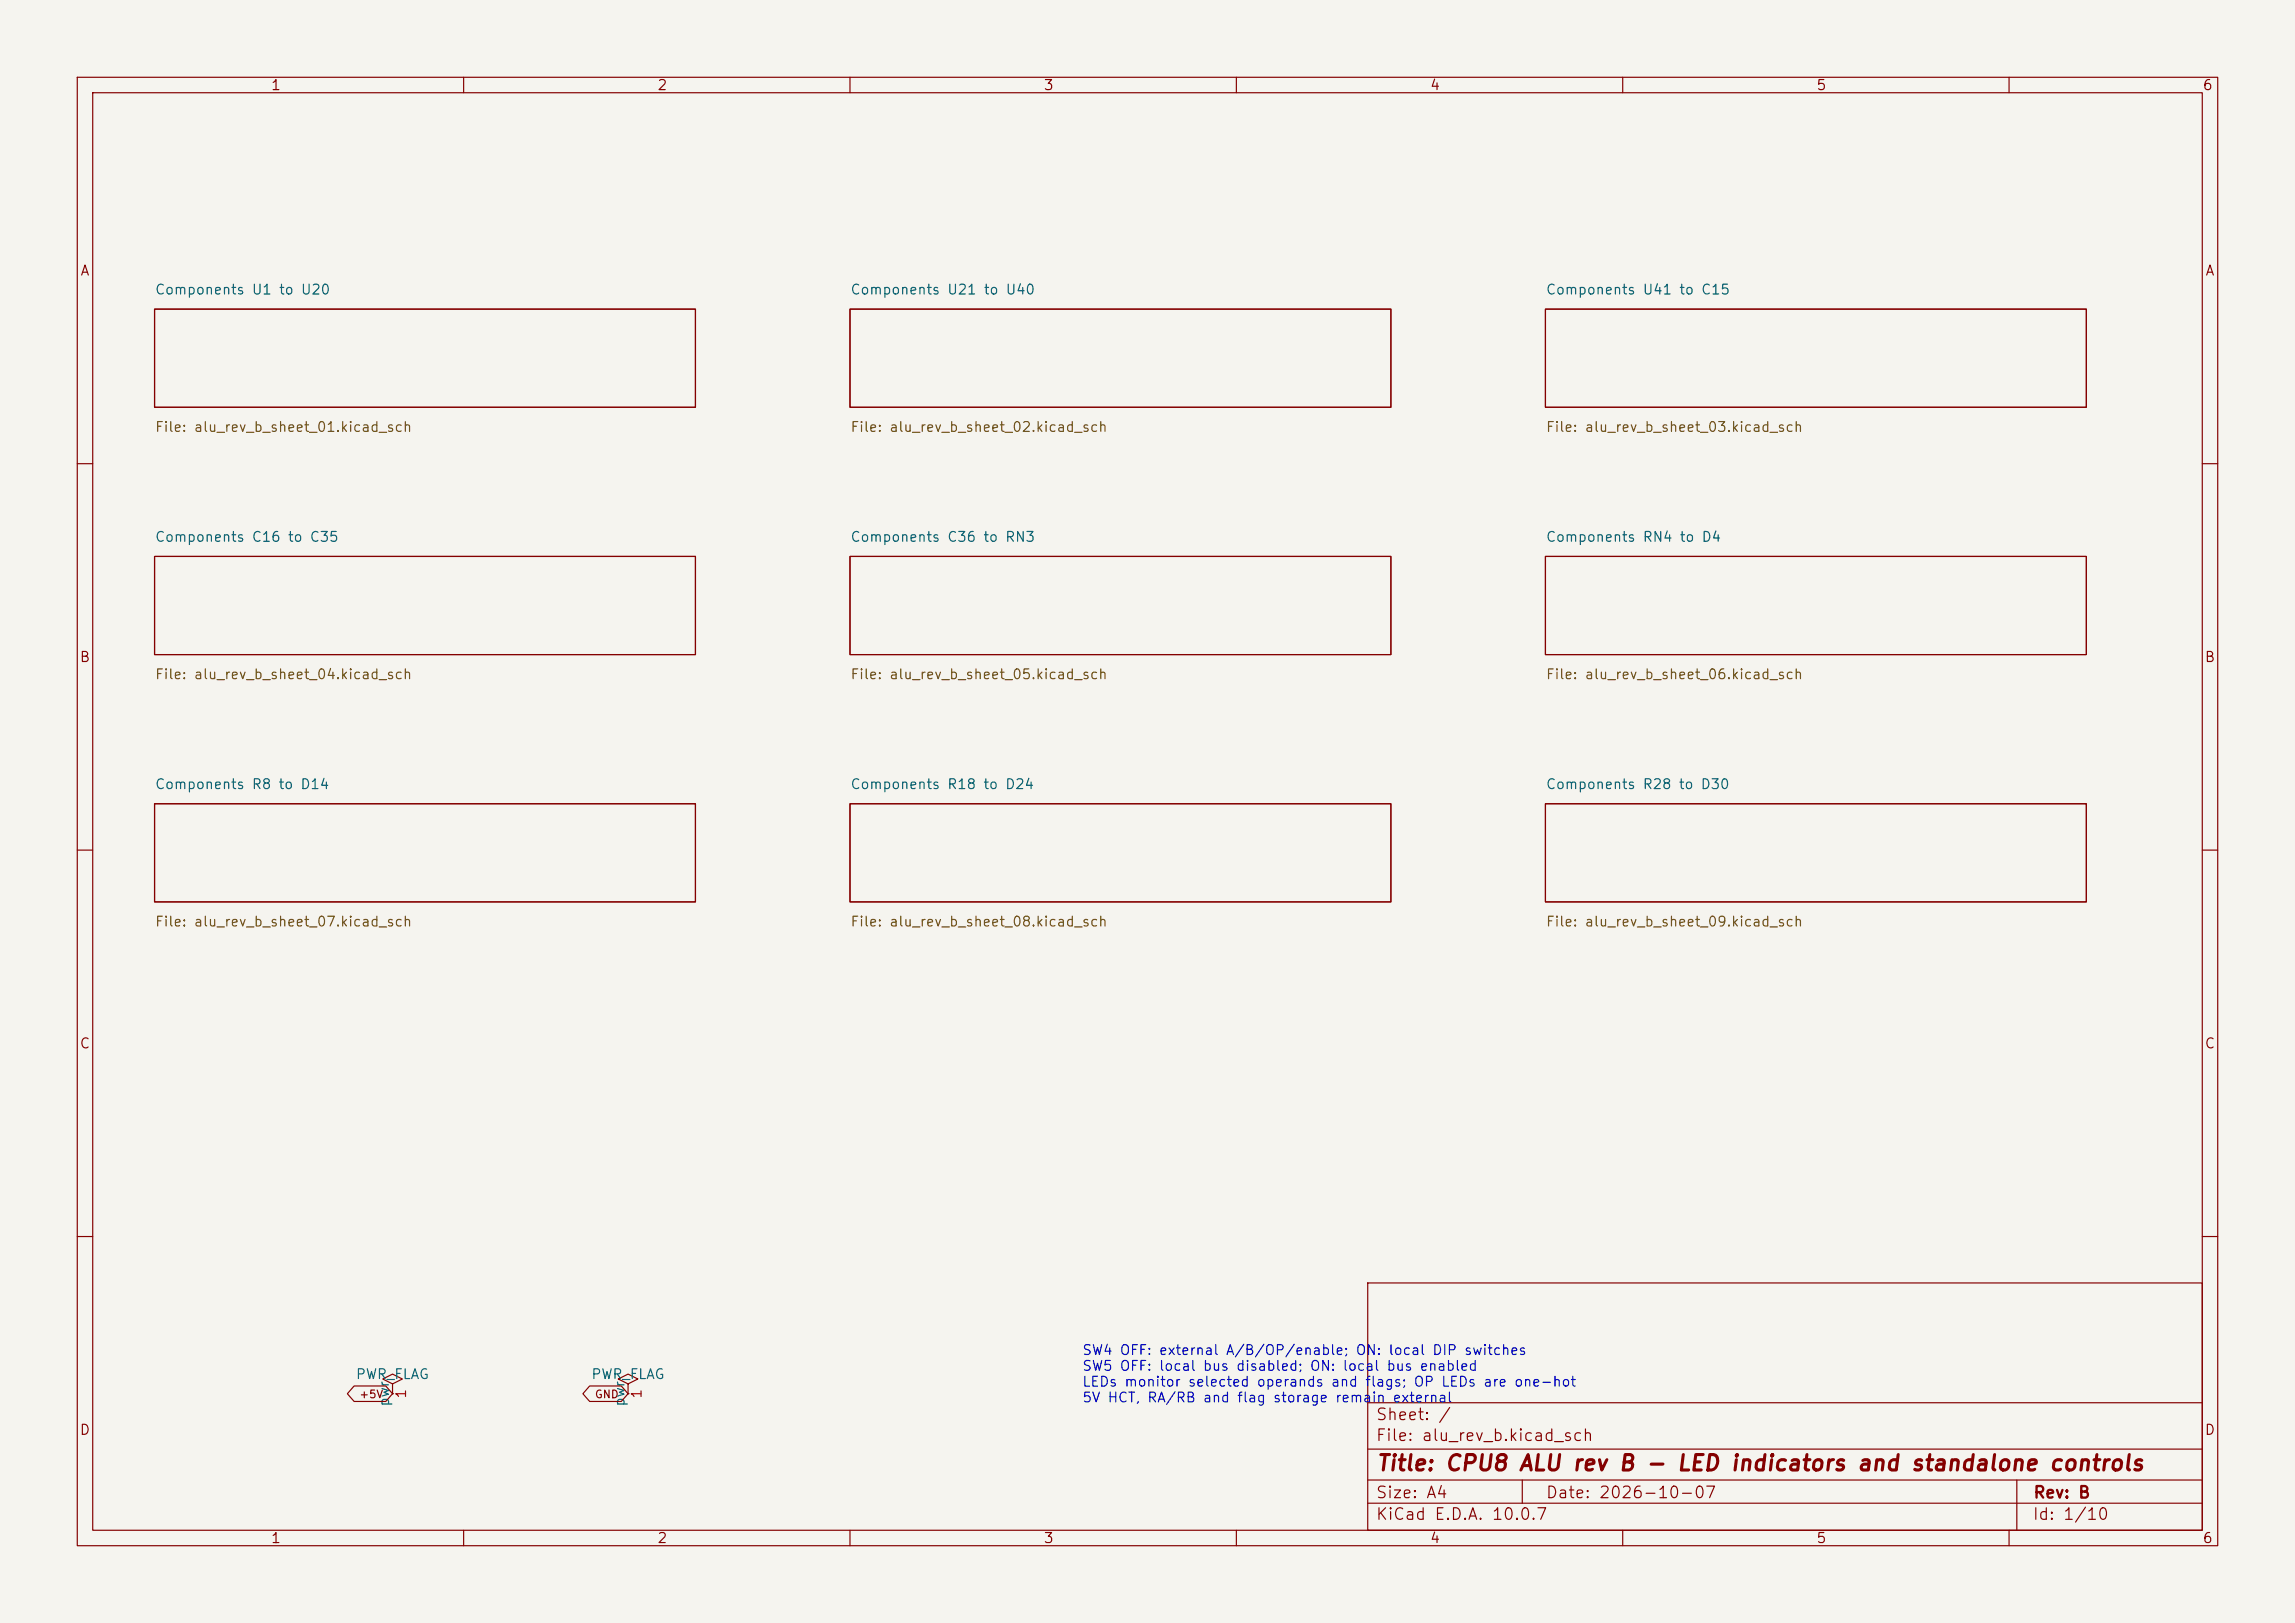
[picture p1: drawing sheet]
<svg xmlns="http://www.w3.org/2000/svg" width="297mm" height="210mm" viewBox="0 0 297 210" stroke-linecap="round" stroke-linejoin="round" font-family="sans-serif">
<defs><g id="words">
<text font-size="2" fill="#840000" x="178" y="190.8">Title: CPU8 ALU rev B - LED indicators and standalone controls</text>
<g font-size="1.5" fill="#840000">
<text x="178" y="184.1">Sheet: /</text>
<text x="178" y="186.8">File: alu_rev_b.kicad_sch</text>
<text x="178" y="197">KiCad E.D.A. 10.0.7</text>
<text x="178" y="194.2">Size: A4</text>
<text x="200" y="194.2">Date: 2026-10-07</text>
<text x="263" y="197">Id: 1/10</text>
<text x="263" y="194.2">Rev: B</text>
</g>
<g font-size="1.3" fill="#840000">
<text x="35" y="12">1</text>
<text x="85" y="12">2</text>
<text x="135" y="12">3</text>
<text x="185" y="12">4</text>
<text x="235" y="12">5</text>
<text x="285" y="12">6</text>
<text x="10.3" y="36">A</text>
<text x="285.3" y="36">A</text>
<text x="10.2" y="86">B</text>
<text x="285.2" y="86">B</text>
<text x="10.2" y="136">C</text>
<text x="285.2" y="136">C</text>
<text x="10.2" y="186">D</text>
<text x="285.2" y="186">D</text>
<text x="35" y="200">1</text>
<text x="85" y="200">2</text>
<text x="135" y="200">3</text>
<text x="185" y="200">4</text>
<text x="235" y="200">5</text>
<text x="285" y="200">6</text>
</g>
<g font-size="1.3" fill="#006464">
<text x="20" y="38.4">Components U1 to U20</text>
<text x="110" y="38.4">Components U21 to U40</text>
<text x="200" y="38.4">Components U41 to C15</text>
<text x="20" y="70.4">Components C16 to C35</text>
<text x="110" y="70.4">Components C36 to RN3</text>
<text x="200" y="70.4">Components RN4 to D4</text>
<text x="20" y="102.4">Components R8 to D14</text>
<text x="110" y="102.4">Components R18 to D24</text>
<text x="200" y="102.4">Components R28 to D30</text>
<text x="46" y="178.8">PWR_FLAG</text>
<text x="76.4" y="178.8">PWR_FLAG</text>
<text x="50.7" y="182.1" transform="rotate(-90 50.7 182.1)">pwr</text>
<text x="81.1" y="182.1" transform="rotate(-90 81.1 182.1)">pwr</text>
</g>
<g font-size="1.3" fill="#725600">
<text x="20" y="56.2">File: alu_rev_b_sheet_01.kicad_sch</text>
<text x="110" y="56.2">File: alu_rev_b_sheet_02.kicad_sch</text>
<text x="200" y="56.2">File: alu_rev_b_sheet_03.kicad_sch</text>
<text x="20" y="88.2">File: alu_rev_b_sheet_04.kicad_sch</text>
<text x="110" y="88.2">File: alu_rev_b_sheet_05.kicad_sch</text>
<text x="200" y="88.2">File: alu_rev_b_sheet_06.kicad_sch</text>
<text x="20" y="120.2">File: alu_rev_b_sheet_07.kicad_sch</text>
<text x="110" y="120.2">File: alu_rev_b_sheet_08.kicad_sch</text>
<text x="200" y="120.2">File: alu_rev_b_sheet_09.kicad_sch</text>
</g>
<g font-size="1.3" fill="#0000c2">
<text x="140" y="175.6">SW4 OFF: external A/B/OP/enable; ON: local DIP switches</text>
<text x="140" y="177.7">SW5 OFF: local bus disabled; ON: local bus enabled</text>
<text x="140" y="179.7">LEDs monitor selected operands and flags; OP LEDs are one-hot</text>
<text x="140" y="181.8">5V HCT, RA/RB and flag storage remain external</text>
</g>
<g font-size="1.3" fill="#a90000">
<text x="52.9" y="181.1" transform="rotate(-90 52.9 181.1)">1</text>
<text x="83.3" y="181.1" transform="rotate(-90 83.3 181.1)">1</text>
</g>
<g font-size="1" fill="#840000">
<text x="46.4" y="181.2">+5V</text>
<text x="76.9" y="181.2">GND</text>
</g>
</g></defs>
<path d="M0 0h297v210h-297z" fill="#f5f4ef" stroke="#f5f4ef" stroke-width=".13"/>
<g fill="none" stroke="#840000" stroke-width=".15">
<path d="M10 10h277v190h-277zM12 12h273v186h-273zM60 10v2M110 10v2M160 10v2M210 10v2M260 10v2M20 40h70v12.7h-70zM110 40h70v12.7h-70zM200 40h70v12.7h-70zM10 60h2M20 72h70v12.7h-70z"/>
<path d="M110 72h70v12.7h-70zM200 72h70v12.7h-70zM285 60h2M10 110h2M20 104h70v12.7h-70zM110 104h70v12.7h-70zM200 104h70v12.7h-70zM285 110h2M10 160h2M45.8 179.3h4.1l.9 1-.9 1h-4.1l-.8-1zM50.8 179.1l1.3-.7-1.3-.6-1.3 .6 1.3 .7v1.2M76.3 179.3h4.1l.9 1-.9 1h-4.1l-.9-1z"/>
<path d="M81.3 179.1l1.2-.7-1.2-.6-1.3 .6 1.3 .7v1.2M177 166h108v32h-108zM285 160h2M50.8 180.3h.1M60 198v2M81.3 180.3h.1M110 198v2M160 198v2M177 194.5h108M177 191.5h108M177 187.5h108M177 181.5h108"/>
<path d="M197 191.5v3M210 198v2M260 198v2M261 191.5v6.5"/>
</g>
<use href="#words"/>
</svg>
